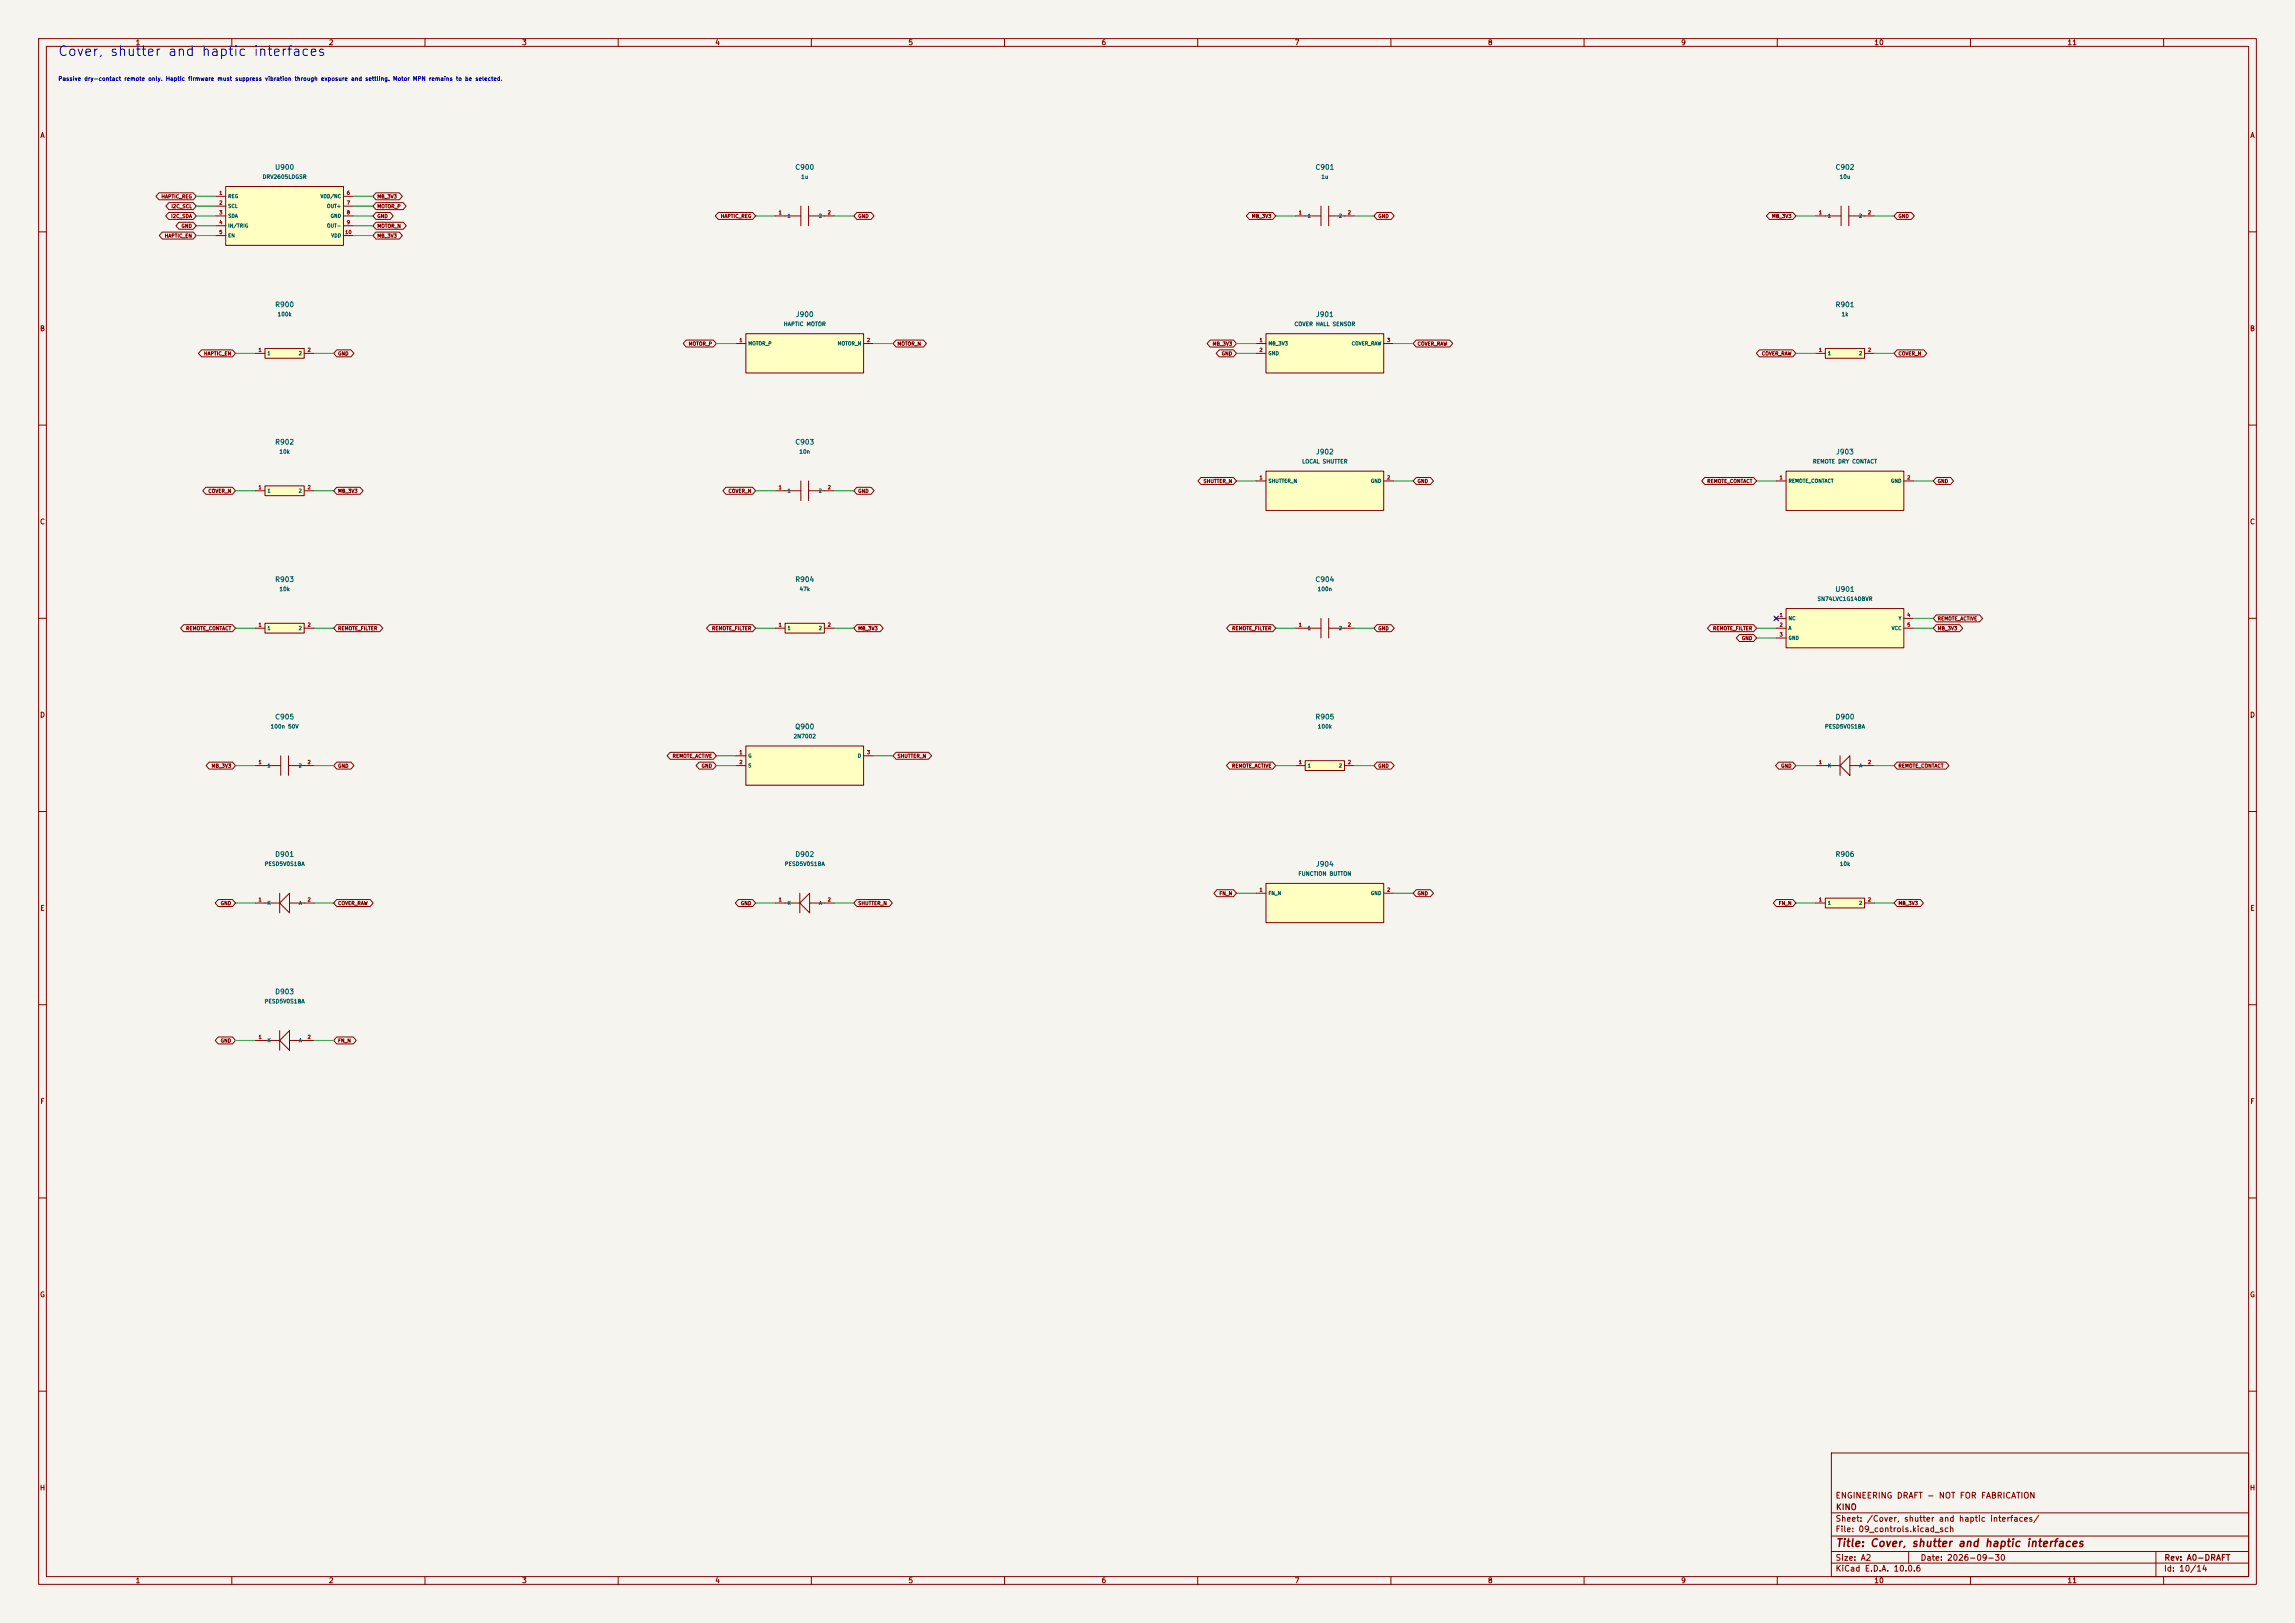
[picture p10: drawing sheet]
<svg xmlns="http://www.w3.org/2000/svg" width="594mm" height="420mm" viewBox="0 0 594 420" stroke-linecap="round" stroke-linejoin="round" font-family="sans-serif">
<defs><g id="words">
<text font-size="2.5" fill="#0000c2" x="14.9" y="15.1">Cover, shutter and haptic interfaces</text>
<text font-size="2" fill="#840000" x="475" y="400.8">Title: Cover, shutter and haptic interfaces</text>
<g font-size="1.5" fill="#840000">
<text x="475" y="388.1">ENGINEERING DRAFT - NOT FOR FABRICATION</text>
<text x="475" y="394.1">Sheet: /Cover, shutter and haptic interfaces/</text>
<text x="475.1" y="391.1">KINO</text>
<text x="475" y="396.8">File: 09_controls.kicad_sch</text>
<text x="475" y="407">KiCad E.D.A. 10.0.6</text>
<text x="475" y="404.2">Size: A2</text>
<text x="497" y="404.2">Date: 2026-09-30</text>
<text x="560" y="407">Id: 10/14</text>
<text x="560.1" y="404.2">Rev: A0-DRAFT</text>
</g>
<g font-size="1.3" fill="#840000">
<text x="35" y="12">1</text>
<text x="85" y="12">2</text>
<text x="135" y="12">3</text>
<text x="185" y="12">4</text>
<text x="235" y="12">5</text>
<text x="285" y="12">6</text>
<text x="335" y="12">7</text>
<text x="385" y="12">8</text>
<text x="435" y="12">9</text>
<text x="485" y="12">10</text>
<text x="535" y="12">11</text>
<text x="10.3" y="36">A</text>
<text x="582.3" y="36">A</text>
<text x="10.2" y="86">B</text>
<text x="582.2" y="86">B</text>
<text x="10.2" y="136">C</text>
<text x="582.2" y="136">C</text>
<text x="10.2" y="186">D</text>
<text x="582.2" y="186">D</text>
<text x="10.3" y="236">E</text>
<text x="582.3" y="236">E</text>
<text x="10.3" y="286">F</text>
<text x="582.3" y="286">F</text>
<text x="10.2" y="336">G</text>
<text x="582.2" y="336">G</text>
<text x="10.2" y="386">H</text>
<text x="582.2" y="386">H</text>
<text x="35" y="410">1</text>
<text x="85" y="410">2</text>
<text x="135" y="410">3</text>
<text x="185" y="410">4</text>
<text x="235" y="410">5</text>
<text x="285" y="410">6</text>
<text x="335" y="410">7</text>
<text x="385" y="410">8</text>
<text x="435" y="410">9</text>
<text x="485" y="410">10</text>
<text x="535" y="410">11</text>
</g>
<g font-size="1.3" fill="#006464">
<text x="71.1" y="44.2">U900</text>
<text x="205.7" y="44.2">C900</text>
<text x="340.3" y="44.2">C901</text>
<text x="474.9" y="44.2">C902</text>
<text x="71.1" y="79.8">R900</text>
<text x="205.9" y="82.3">J900</text>
<text x="340.5" y="82.3">J901</text>
<text x="474.9" y="79.8">R901</text>
<text x="71.1" y="115.3">R902</text>
<text x="205.7" y="115.3">C903</text>
<text x="340.5" y="117.9">J902</text>
<text x="475.1" y="117.9">J903</text>
<text x="71.1" y="150.9">R903</text>
<text x="205.7" y="150.9">R904</text>
<text x="340.3" y="150.9">C904</text>
<text x="474.9" y="153.4">U901</text>
<text x="71.1" y="186.5">C905</text>
<text x="205.7" y="189">Q900</text>
<text x="340.3" y="186.5">R905</text>
<text x="474.9" y="186.5">D900</text>
<text x="71.1" y="222">D901</text>
<text x="205.7" y="222">D902</text>
<text x="340.5" y="224.6">J904</text>
<text x="474.9" y="222">R906</text>
<text x="71.1" y="257.6">D903</text>
</g>
<text font-size="1.1" fill="#0000c2" x="15" y="21.2">Passive dry-contact remote only. Haptic firmware must suppress vibration through exposure and settling. Motor MPN remains to be selected.</text>
<g font-size="1" fill="#006464">
<text x="67.8" y="46.5">DRV2605LDGSR</text>
<text x="207.3" y="46.5">1u</text>
<text x="341.9" y="46.5">1u</text>
<text x="476" y="46.5">10u</text>
<text x="71.7" y="82.1">100k</text>
<text x="476.5" y="82.1">1k</text>
<text x="202.7" y="84.6">HAPTIC MOTOR</text>
<text x="334.9" y="84.6">COVER HALL SENSOR</text>
<text x="72.2" y="117.6">10k</text>
<text x="206.8" y="117.6">10n</text>
<text x="336.9" y="120.2">LOCAL SHUTTER</text>
<text x="469.1" y="120.2">REMOTE DRY CONTACT</text>
<text x="72.2" y="153.2">10k</text>
<text x="206.8" y="153.2">47k</text>
<text x="340.9" y="153.2">100n</text>
<text x="470.3" y="155.7">SN74LVC1G14DBVR</text>
<text x="69.9" y="188.8">100n 50V</text>
<text x="205.3" y="191.3">2N7002</text>
<text x="341" y="188.8">100k</text>
<text x="472.2" y="188.8">PESD5V0S1BA</text>
<text x="68.4" y="224.3">PESD5V0S1BA</text>
<text x="203" y="224.3">PESD5V0S1BA</text>
<text x="335.9" y="226.9">FUNCTION BUTTON</text>
<text x="476.1" y="224.3">10k</text>
<text x="68.4" y="259.9">PESD5V0S1BA</text>
</g>
<g font-size=".9" fill="#840000">
<text x="41.7" y="51.5">HAPTIC_REG</text>
<text x="97.5" y="51.5">MB_3V3</text>
<text x="44.2" y="56.6">I2C_SDA</text>
<text x="44.2" y="54.1">I2C_SCL</text>
<text x="46.9" y="59.2">GND</text>
<text x="97.5" y="56.6">GND</text>
<text x="97.5" y="54.1">MOTOR_P</text>
<text x="97.5" y="59.2">MOTOR_N</text>
<text x="186.4" y="56.6">HAPTIC_REG</text>
<text x="222" y="56.6">GND</text>
<text x="323.9" y="56.6">MB_3V3</text>
<text x="356.6" y="56.6">GND</text>
<text x="458.5" y="56.6">MB_3V3</text>
<text x="491.2" y="56.6">GND</text>
<text x="42.5" y="61.7">HAPTIC_EN</text>
<text x="97.5" y="61.7">MB_3V3</text>
<text x="178.1" y="89.6">MOTOR_P</text>
<text x="232.2" y="89.6">MOTOR_N</text>
<text x="313.7" y="89.6">MB_3V3</text>
<text x="366.8" y="89.6">COVER_RAW</text>
<text x="52.7" y="92.2">HAPTIC_EN</text>
<text x="87.4" y="92.2">GND</text>
<text x="316.1" y="92.2">GND</text>
<text x="455.9" y="92.2">COVER_RAW</text>
<text x="491.2" y="92.2">COVER_N</text>
<text x="311.4" y="125.2">SHUTTER_N</text>
<text x="366.8" y="125.2">GND</text>
<text x="441.8" y="125.2">REMOTE_CONTACT</text>
<text x="501.4" y="125.2">GND</text>
<text x="53.8" y="127.7">COVER_N</text>
<text x="87.4" y="127.7">MB_3V3</text>
<text x="188.4" y="127.7">COVER_N</text>
<text x="222" y="127.7">GND</text>
<text x="501.4" y="160.8">REMOTE_ACTIVE</text>
<text x="48.1" y="163.3">REMOTE_CONTACT</text>
<text x="87.4" y="163.3">REMOTE_FILTER</text>
<text x="184.2" y="163.3">REMOTE_FILTER</text>
<text x="222" y="163.3">MB_3V3</text>
<text x="318.8" y="163.3">REMOTE_FILTER</text>
<text x="356.6" y="163.3">GND</text>
<text x="443.3" y="163.3">REMOTE_FILTER</text>
<text x="450.7" y="165.8">GND</text>
<text x="501.4" y="163.3">MB_3V3</text>
<text x="174" y="196.3">REMOTE_ACTIVE</text>
<text x="232.2" y="196.3">SHUTTER_N</text>
<text x="54.7" y="198.9">MB_3V3</text>
<text x="87.4" y="198.9">GND</text>
<text x="181.5" y="198.9">GND</text>
<text x="318.8" y="198.9">REMOTE_ACTIVE</text>
<text x="356.6" y="198.9">GND</text>
<text x="460.9" y="198.9">GND</text>
<text x="491.2" y="198.9">REMOTE_CONTACT</text>
<text x="315.5" y="231.9">FN_N</text>
<text x="366.8" y="231.9">GND</text>
<text x="57" y="234.4">GND</text>
<text x="87.4" y="234.4">COVER_RAW</text>
<text x="191.6" y="234.4">GND</text>
<text x="222" y="234.4">SHUTTER_N</text>
<text x="460.3" y="234.4">FN_N</text>
<text x="491.2" y="234.4">MB_3V3</text>
<text x="57" y="270">GND</text>
<text x="87.4" y="270">FN_N</text>
</g>
<g font-size=".9" fill="#a90000">
<text x="56.6" y="50.6">1</text>
<text x="56.6" y="53.1">2</text>
<text x="89.7" y="50.6">6</text>
<text x="89.7" y="53.1">7</text>
<text x="56.6" y="55.7">3</text>
<text x="56.6" y="58.2">4</text>
<text x="89.7" y="55.7">8</text>
<text x="89.7" y="58.2">9</text>
<text x="201.4" y="55.7">1</text>
<text x="214.1" y="55.7">2</text>
<text x="336" y="55.7">1</text>
<text x="348.7" y="55.7">2</text>
<text x="470.7" y="55.7">1</text>
<text x="483.4" y="55.7">2</text>
<text x="56.6" y="60.8">5</text>
<text x="89.2" y="60.8">10</text>
<text x="191.3" y="88.7">1</text>
<text x="224.3" y="88.7">2</text>
<text x="325.9" y="88.7">1</text>
<text x="358.9" y="88.7">3</text>
<text x="66.8" y="91.2">1</text>
<text x="79.5" y="91.2">2</text>
<text x="325.9" y="91.2">2</text>
<text x="470.7" y="91.2">1</text>
<text x="483.4" y="91.2">2</text>
<text x="325.9" y="124.3">1</text>
<text x="358.9" y="124.3">2</text>
<text x="460.5" y="124.3">1</text>
<text x="493.5" y="124.3">2</text>
<text x="66.8" y="126.8">1</text>
<text x="79.5" y="126.8">2</text>
<text x="201.4" y="126.8">1</text>
<text x="214.1" y="126.8">2</text>
<text x="460.5" y="159.8">1</text>
<text x="493.5" y="159.8">4</text>
<text x="66.8" y="162.4">1</text>
<text x="79.5" y="162.4">2</text>
<text x="201.4" y="162.4">1</text>
<text x="214.1" y="162.4">2</text>
<text x="336" y="162.4">1</text>
<text x="348.7" y="162.4">2</text>
<text x="460.5" y="162.4">2</text>
<text x="460.5" y="164.9">3</text>
<text x="493.5" y="162.4">5</text>
<text x="66.8" y="197.9">1</text>
<text x="79.5" y="197.9">2</text>
<text x="191.3" y="195.4">1</text>
<text x="191.3" y="197.9">2</text>
<text x="224.3" y="195.4">3</text>
<text x="336" y="197.9">1</text>
<text x="348.7" y="197.9">2</text>
<text x="470.7" y="197.9">1</text>
<text x="483.4" y="197.9">2</text>
<text x="66.8" y="233.5">1</text>
<text x="79.5" y="233.5">2</text>
<text x="201.4" y="233.5">1</text>
<text x="214.1" y="233.5">2</text>
<text x="325.9" y="230.9">1</text>
<text x="358.9" y="230.9">2</text>
<text x="470.7" y="233.5">1</text>
<text x="483.4" y="233.5">2</text>
<text x="66.8" y="269">1</text>
<text x="79.5" y="269">2</text>
</g>
<g font-size=".9" fill="#006464">
<text x="58.9" y="51.5">REG</text>
<text x="82.8" y="51.5">VDD/NC</text>
<text x="58.9" y="54">SCL</text>
<text x="58.9" y="56.6">SDA</text>
<text x="58.9" y="59.1">IN/TRIG</text>
<text x="84.5" y="54">OUT+</text>
<text x="84.5" y="59.1">OUT-</text>
<text x="85.5" y="56.6">GND</text>
<text x="203.7" y="56.6">1</text>
<text x="211.8" y="56.6">2</text>
<text x="338.3" y="56.6">1</text>
<text x="346.4" y="56.6">2</text>
<text x="473" y="56.6">1</text>
<text x="481" y="56.6">2</text>
<text x="58.9" y="61.6">EN</text>
<text x="85.6" y="61.6">VDD</text>
<text x="193.6" y="89.6">MOTOR_P</text>
<text x="216.7" y="89.6">MOTOR_N</text>
<text x="328.2" y="89.6">MB_3V3</text>
<text x="349.7" y="89.6">COVER_RAW</text>
<text x="69.1" y="92.1">1</text>
<text x="77.2" y="92.1">2</text>
<text x="328.2" y="92.1">GND</text>
<text x="473" y="92.1">1</text>
<text x="481" y="92.1">2</text>
<text x="328.2" y="125.1">SHUTTER_N</text>
<text x="354.7" y="125.1">GND</text>
<text x="462.8" y="125.1">REMOTE_CONTACT</text>
<text x="489.3" y="125.1">GND</text>
<text x="69.1" y="127.7">1</text>
<text x="77.2" y="127.7">2</text>
<text x="203.7" y="127.7">1</text>
<text x="211.8" y="127.7">2</text>
<text x="462.8" y="160.7">NC</text>
<text x="491.3" y="160.7">Y</text>
<text x="69.1" y="163.2">1</text>
<text x="77.2" y="163.2">2</text>
<text x="203.7" y="163.2">1</text>
<text x="211.8" y="163.2">2</text>
<text x="338.3" y="163.2">1</text>
<text x="346.4" y="163.2">2</text>
<text x="462.8" y="163.2">A</text>
<text x="462.8" y="165.8">GND</text>
<text x="489.5" y="163.2">VCC</text>
<text x="193.6" y="196.3">G</text>
<text x="221.9" y="196.3">D</text>
<text x="69.1" y="198.8">1</text>
<text x="77.2" y="198.8">2</text>
<text x="193.6" y="198.8">S</text>
<text x="338.3" y="198.8">1</text>
<text x="346.4" y="198.8">2</text>
<text x="473" y="198.8">K</text>
<text x="481.1" y="198.8">A</text>
<text x="328.2" y="231.8">FN_N</text>
<text x="354.7" y="231.8">GND</text>
<text x="69.1" y="234.4">K</text>
<text x="77.3" y="234.4">A</text>
<text x="203.7" y="234.4">K</text>
<text x="211.9" y="234.4">A</text>
<text x="473" y="234.4">1</text>
<text x="481" y="234.4">2</text>
<text x="69.1" y="269.9">K</text>
<text x="77.3" y="269.9">A</text>
</g>
</g></defs>
<path d="M0 0h594v420h-594z" fill="#f5f4ef" stroke="#f5f4ef" stroke-width=".26"/>
<g fill="none" stroke="#840000" stroke-width=".26">
<path d="M10 10h574v400h-574zM12 12h570v396h-570zM60 10v2M110 10v2M160 10v2M210 10v2M260 10v2M310 10v2M360 10v2M410 10v2M460 10v2M510 10v2"/>
<path d="M560 10v2M10 60h2M582 60h2M10 110h2M582 110h2M10 160h2M582 160h2M10 210h2M582 210h2M10 260h2M582 260h2M10 310h2"/>
<path d="M582 310h2M10 360h2M474 376h108v32h-108zM582 360h2M474 397.5h108M474 391.5h108M60 408v2M110 408v2M160 408v2M210 408v2M260 408v2M310 408v2"/>
<path d="M360 408v2M410 408v2M460 408v2M474 404.5h108M474 401.5h108M494 401.5v3M510 408v2M558 401.5v6.5M560 408v2"/>
</g>
<path d="M337.8 196.9h10.2v2.5h-10.2z" fill="#ffffc2"/>
<path d="M335.3 198.1h2.5M337.8 196.9h10.2v2.5h-10.2zM348 198.1h2.5" fill="none" stroke="#840000" stroke-width=".26"/>
<path d="M462.3 157.5h30.5v10.1h-30.5z" fill="#ffffc2"/>
<path d="M459.4 159.6l.7 .8M460.1 159.6l-.7 .8M462.3 157.5h30.5v10.1h-30.5zM459.7 160h2.6M459.7 162.6h2.6M459.7 165.1h2.6M492.8 160h2.5M492.8 162.6h2.5" fill="none" stroke="#840000" stroke-width=".26"/>
<path d="M462.3 121.9h30.5v10.2h-30.5z" fill="#ffffc2"/>
<g fill="none" stroke="#840000" stroke-width=".26">
<path d="M459.7 124.5h2.6M462.3 121.9h30.5v10.2h-30.5zM492.8 124.5h2.5M469.9 198.1h6.3M476.2 198.1l2.6-2.5v5.1zM476.2 195.6v5.1M478.8 198.1h6.3M66 233.7h6.4M72.4 233.7l2.5-2.6v5.1zM72.4 231.1v5.1M74.9 233.7h6.4M66 269.2h6.4"/>
<path d="M72.4 269.2l2.5-2.5v5.1zM72.4 266.7v5.1M74.9 269.2h6.4"/>
</g>
<path d="M472.4 232.4h10.2v2.6h-10.2z" fill="#ffffc2"/>
<path d="M335.3 55.9h6.6M341.9 53.3v5.1M343.9 55.9h6.6M343.9 53.3v5.1M469.9 233.7h2.5M472.4 232.4h10.2v2.6h-10.2zM482.6 233.7h2.5" fill="none" stroke="#840000" stroke-width=".26"/>
<path d="M68.6 90.2h10.1v2.5h-10.1z" fill="#ffffc2"/>
<path d="M66 91.4h2.6M68.6 90.2h10.1v2.5h-10.1zM78.7 91.4h2.6" fill="none" stroke="#840000" stroke-width=".26"/>
<path d="M472.4 90.2h10.2v2.5h-10.2z" fill="#ffffc2"/>
<path d="M469.9 55.9h6.6M476.5 53.3v5.1M478.5 55.9h6.6M478.5 53.3v5.1M469.9 91.4h2.5M472.4 90.2h10.2v2.5h-10.2zM482.6 91.4h2.5" fill="none" stroke="#840000" stroke-width=".26"/>
<path d="M327.7 86.4h30.4v10.1h-30.4z" fill="#ffffc2"/>
<path d="M325.1 88.9h2.6M325.1 91.4h2.6M327.7 86.4h30.4v10.1h-30.4zM358.1 88.9h2.6" fill="none" stroke="#840000" stroke-width=".26"/>
<path d="M327.7 121.9h30.4v10.2h-30.4z" fill="#ffffc2"/>
<path d="M325.1 124.5h2.6M327.7 121.9h30.4v10.2h-30.4zM358.1 124.5h2.6" fill="none" stroke="#840000" stroke-width=".26"/>
<path d="M203.2 161.3h10.2v2.5h-10.2z" fill="#ffffc2"/>
<path d="M200.7 127h6.6M207.3 124.5v5M209.3 127h6.6M209.3 124.5v5M200.7 162.6h2.5M203.2 161.3h10.2v2.5h-10.2zM213.4 162.6h2.5M66 198.1h6.7M72.7 195.6v5.1M74.7 198.1h6.6M74.7 195.6v5.1" fill="none" stroke="#840000" stroke-width=".26"/>
<path d="M327.7 228.6h30.4v10.2h-30.4z" fill="#ffffc2"/>
<path d="M325.1 231.1h2.6M327.7 228.6h30.4v10.2h-30.4zM358.1 231.1h2.6" fill="none" stroke="#840000" stroke-width=".26"/>
<path d="M68.6 161.3h10.1v2.5h-10.1z" fill="#ffffc2"/>
<path d="M66 162.6h2.6M68.6 161.3h10.1v2.5h-10.1zM78.7 162.6h2.6" fill="none" stroke="#840000" stroke-width=".26"/>
<path d="M193 86.4h30.5v10.1h-30.5z" fill="#ffffc2"/>
<path d="M190.5 88.9h2.5M193 86.4h30.5v10.1h-30.5zM223.5 88.9h2.6M200.7 233.7h6.3M207 233.7l2.5-2.6v5.1zM207 231.1v5.1M209.5 233.7h6.4" fill="none" stroke="#840000" stroke-width=".26"/>
<path d="M68.6 125.7h10.1v2.6h-10.1z" fill="#ffffc2"/>
<path d="M66 127h2.6M68.6 125.7h10.1v2.6h-10.1zM78.7 127h2.6M335.3 162.6h6.6M341.9 160v5.1M343.9 162.6h6.6M343.9 160v5.1" fill="none" stroke="#840000" stroke-width=".26"/>
<path d="M58.4 48.3h30.5v15.2h-30.5z" fill="#ffffc2"/>
<path d="M55.9 50.8h2.5M55.9 53.3h2.5M55.9 55.9h2.5M55.9 58.4h2.5M58.4 48.3h30.5v15.2h-30.5zM88.9 50.8h2.5M88.9 53.3h2.5M88.9 55.9h2.5M88.9 58.4h2.5M55.9 61h2.5M88.9 61h2.5" fill="none" stroke="#840000" stroke-width=".26"/>
<path d="M193 193h30.5v10.2h-30.5z" fill="#ffffc2"/>
<g fill="none" stroke="#840000" stroke-width=".26">
<path d="M41.1 49.9h8.9l.8 .9-.8 .9h-8.9l-.7-.9zM43.7 55h6.3l.8 .9-.8 .9h-6.3l-.8-.9zM43.7 52.4h6.3l.8 .9-.8 .9h-6.3l-.8-.9zM46.3 57.5h3.7l.8 .9-.8 .9h-3.7l-.8-.9zM97.3 55h3.7l.8 .9-.8 .9h-3.7l-.8-.9zM97.3 52.4h7l.8 .9-.8 .9h-7l-.8-.9zM97.3 49.9h6.1l.7 .9-.7 .9h-6.1l-.8-.9zM97.3 57.5h7.1l.8 .9-.8 .9h-7.1l-.8-.9zM185.9 55h8.9l.8 .9-.8 .9h-8.9l-.8-.9zM200.7 55.9h6.6M207.3 53.3v5.1M209.3 55.9h6.6"/>
<path d="M209.3 53.3v5.1M221.8 55h3.7l.7 .9-.7 .9h-3.7l-.8-.9zM323.4 55h6l.8 .9-.8 .9h-6l-.8-.9zM356.4 55h3.7l.8 .9-.8 .9h-3.7l-.8-.9zM458 55h6l.8 .9-.8 .9h-6l-.8-.9zM491 55h3.7l.8 .9-.8 .9h-3.7l-.8-.9zM42 60.1h8l.8 .9-.8 .9h-8l-.8-.9zM97.3 60.1h6.1l.7 .9-.7 .9h-6.1l-.8-.9zM52.2 90.5h8l.8 .9-.8 .9h-8l-.8-.9zM87.1 90.5h3.7l.8 .9-.8 .9h-3.7l-.7-.9zM177.6 88h7l.8 .9-.8 .9h-7l-.8-.9zM231.9 88h7.1l.8 .9-.8 .9h-7.1l-.8-.9z"/>
<path d="M313.2 88h6.1l.7 .9-.7 .9h-6.1l-.8-.9zM315.6 90.5h3.7l.7 .9-.7 .9h-3.7l-.8-.9zM366.5 88h8.7l.8 .9-.8 .9h-8.7l-.7-.9zM455.4 90.5h8.6l.8 .9-.8 .9h-8.6l-.8-.9zM491 90.5h6.9l.8 .9-.8 .9h-6.9l-.8-.9zM53.3 126.1h6.9l.8 .9-.8 .9h-6.9l-.8-.9zM87.1 126.1h6.1l.8 .9-.8 .9h-6.1l-.7-.9zM187.9 126.1h6.9l.8 .9-.8 .9h-6.9l-.8-.9zM221.8 126.1h3.7l.7 .9-.7 .9h-3.7l-.8-.9zM310.8 123.6h8.5l.7 .9-.7 .9h-8.5l-.7-.9zM366.5 123.6h3.7l.8 .9-.8 .9h-3.7l-.7-.9zM441.2 123.6h12.7l.8 .9-.8 .9h-12.7l-.8-.9z"/>
<path d="M501.2 123.6h3.7l.7 .9-.7 .9h-3.7l-.8-.9zM501.2 159.1h11.2l.7 .9-.7 .9h-11.2l-.8-.9zM47.5 161.7h12.7l.8 .9-.8 .9h-12.7l-.8-.9zM87.1 161.7h11.2l.8 .9-.8 .9h-11.2l-.7-.9zM183.6 161.7h11.2l.8 .9-.8 .9h-11.2l-.7-.9zM221.8 161.7h6l.8 .9-.8 .9h-6l-.8-.9zM318.3 161.7h11.1l.8 .9-.8 .9h-11.1l-.8-.9zM356.4 161.7h3.7l.8 .9-.8 .9h-3.7l-.8-.9zM442.7 161.7h11.2l.8 .9-.8 .9h-11.2l-.8-.9zM450.2 164.2h3.7l.8 .9-.8 .9h-3.7l-.8-.9zM501.2 161.7h6l.8 .9-.8 .9h-6l-.8-.9zM54.1 197.2h6.1l.8 .9-.8 .9h-6.1l-.8-.9z"/>
<path d="M87.1 197.2h3.7l.8 .9-.8 .9h-3.7l-.7-.9zM173.4 194.7h11.2l.8 .9-.8 .9h-11.2l-.7-.9zM180.9 197.2h3.7l.8 .9-.8 .9h-3.7l-.7-.9zM190.5 195.6h2.5M190.5 198.1h2.5M193 193h30.5v10.2h-30.5zM223.5 195.6h2.6M231.9 194.7h8.4l.8 .9-.8 .9h-8.4l-.8-.9zM318.2 197.2h11.2l.8 .9-.8 .9h-11.2l-.8-.9zM356.4 197.2h3.7l.8 .9-.8 .9h-3.7l-.8-.9zM460.3 197.2h3.7l.8 .9-.8 .9h-3.7l-.7-.9zM491 197.2h12.7l.7 .9-.7 .9h-12.7l-.8-.9z"/>
<path d="M56.5 232.8h3.7l.8 .9-.8 .9h-3.7l-.8-.9zM87.1 232.8h8.7l.8 .9-.8 .9h-8.7l-.7-.9zM191.1 232.8h3.7l.8 .9-.8 .9h-3.7l-.8-.9zM221.8 232.8h8.4l.8 .9-.8 .9h-8.4l-.8-.9zM315 230.2h4.3l.7 .9-.7 .9h-4.3l-.8-.9zM366.5 230.2h3.7l.8 .9-.8 .9h-3.7l-.7-.9zM459.7 232.8h4.3l.8 .9-.8 .9h-4.3l-.7-.9zM491 232.8h6.1l.7 .9-.7 .9h-6.1l-.8-.9zM56.5 268.3h3.7l.8 .9-.8 .9h-3.7l-.8-.9zM87.1 268.3h4.3l.8 .9-.8 .9h-4.3l-.7-.9z"/>
</g>
<g fill="none" stroke="#009600" stroke-width=".26">
<path d="M50.8 50.8h5.1M50.8 55.9h5.1M50.8 58.4h5.1M50.8 53.3h5.1M91.4 50.8h5.1M91.4 55.9h5.1M91.4 58.4h5.1M91.4 53.3h5.1M195.6 55.9h5.1M215.9 55.9h5.1M330.2 55.9h5.1M350.5 55.9h5.1"/>
<path d="M464.8 55.9h5.1M485.1 55.9h5.1M50.8 61h5.1M91.4 61h5.1M61 91.4h5M81.3 91.4h5.1M185.4 88.9h5.1M226.1 88.9h5M320 91.4h5.1M320 88.9h5.1M360.7 88.9h5.1M464.8 91.4h5.1"/>
<path d="M485.1 91.4h5.1M61 127h5M81.3 127h5.1M195.6 127h5.1M215.9 127h5.1M320 124.5h5.1M360.7 124.5h5.1M454.7 124.5h5M495.3 124.5h5.1M61 162.6h5M81.3 162.6h5.1M195.6 162.6h5.1"/>
<path d="M215.9 162.6h5.1M330.2 162.6h5.1M350.5 162.6h5.1M454.7 162.6h5M454.7 165.1h5M495.3 162.6h5.1M495.3 160h5.1M61 198.1h5M81.3 198.1h5.1M185.4 198.1h5.1M185.4 195.6h5.1M226.1 195.6h5"/>
<path d="M330.2 198.1h5.1M350.5 198.1h5.1M464.8 198.1h5.1M485.1 198.1h5.1M61 233.7h5M81.3 233.7h5.1M195.6 233.7h5.1M215.9 233.7h5.1M320 231.1h5.1M360.7 231.1h5.1M464.8 233.7h5.1M485.1 233.7h5.1"/>
<path d="M61 269.2h5M81.3 269.2h5.1"/>
</g>
<path d="M459.1 159.4l1.2 1.2M460.3 159.4l-1.2 1.2" fill="none" stroke="#000084" stroke-width=".26"/>
<use href="#words"/>
</svg>
